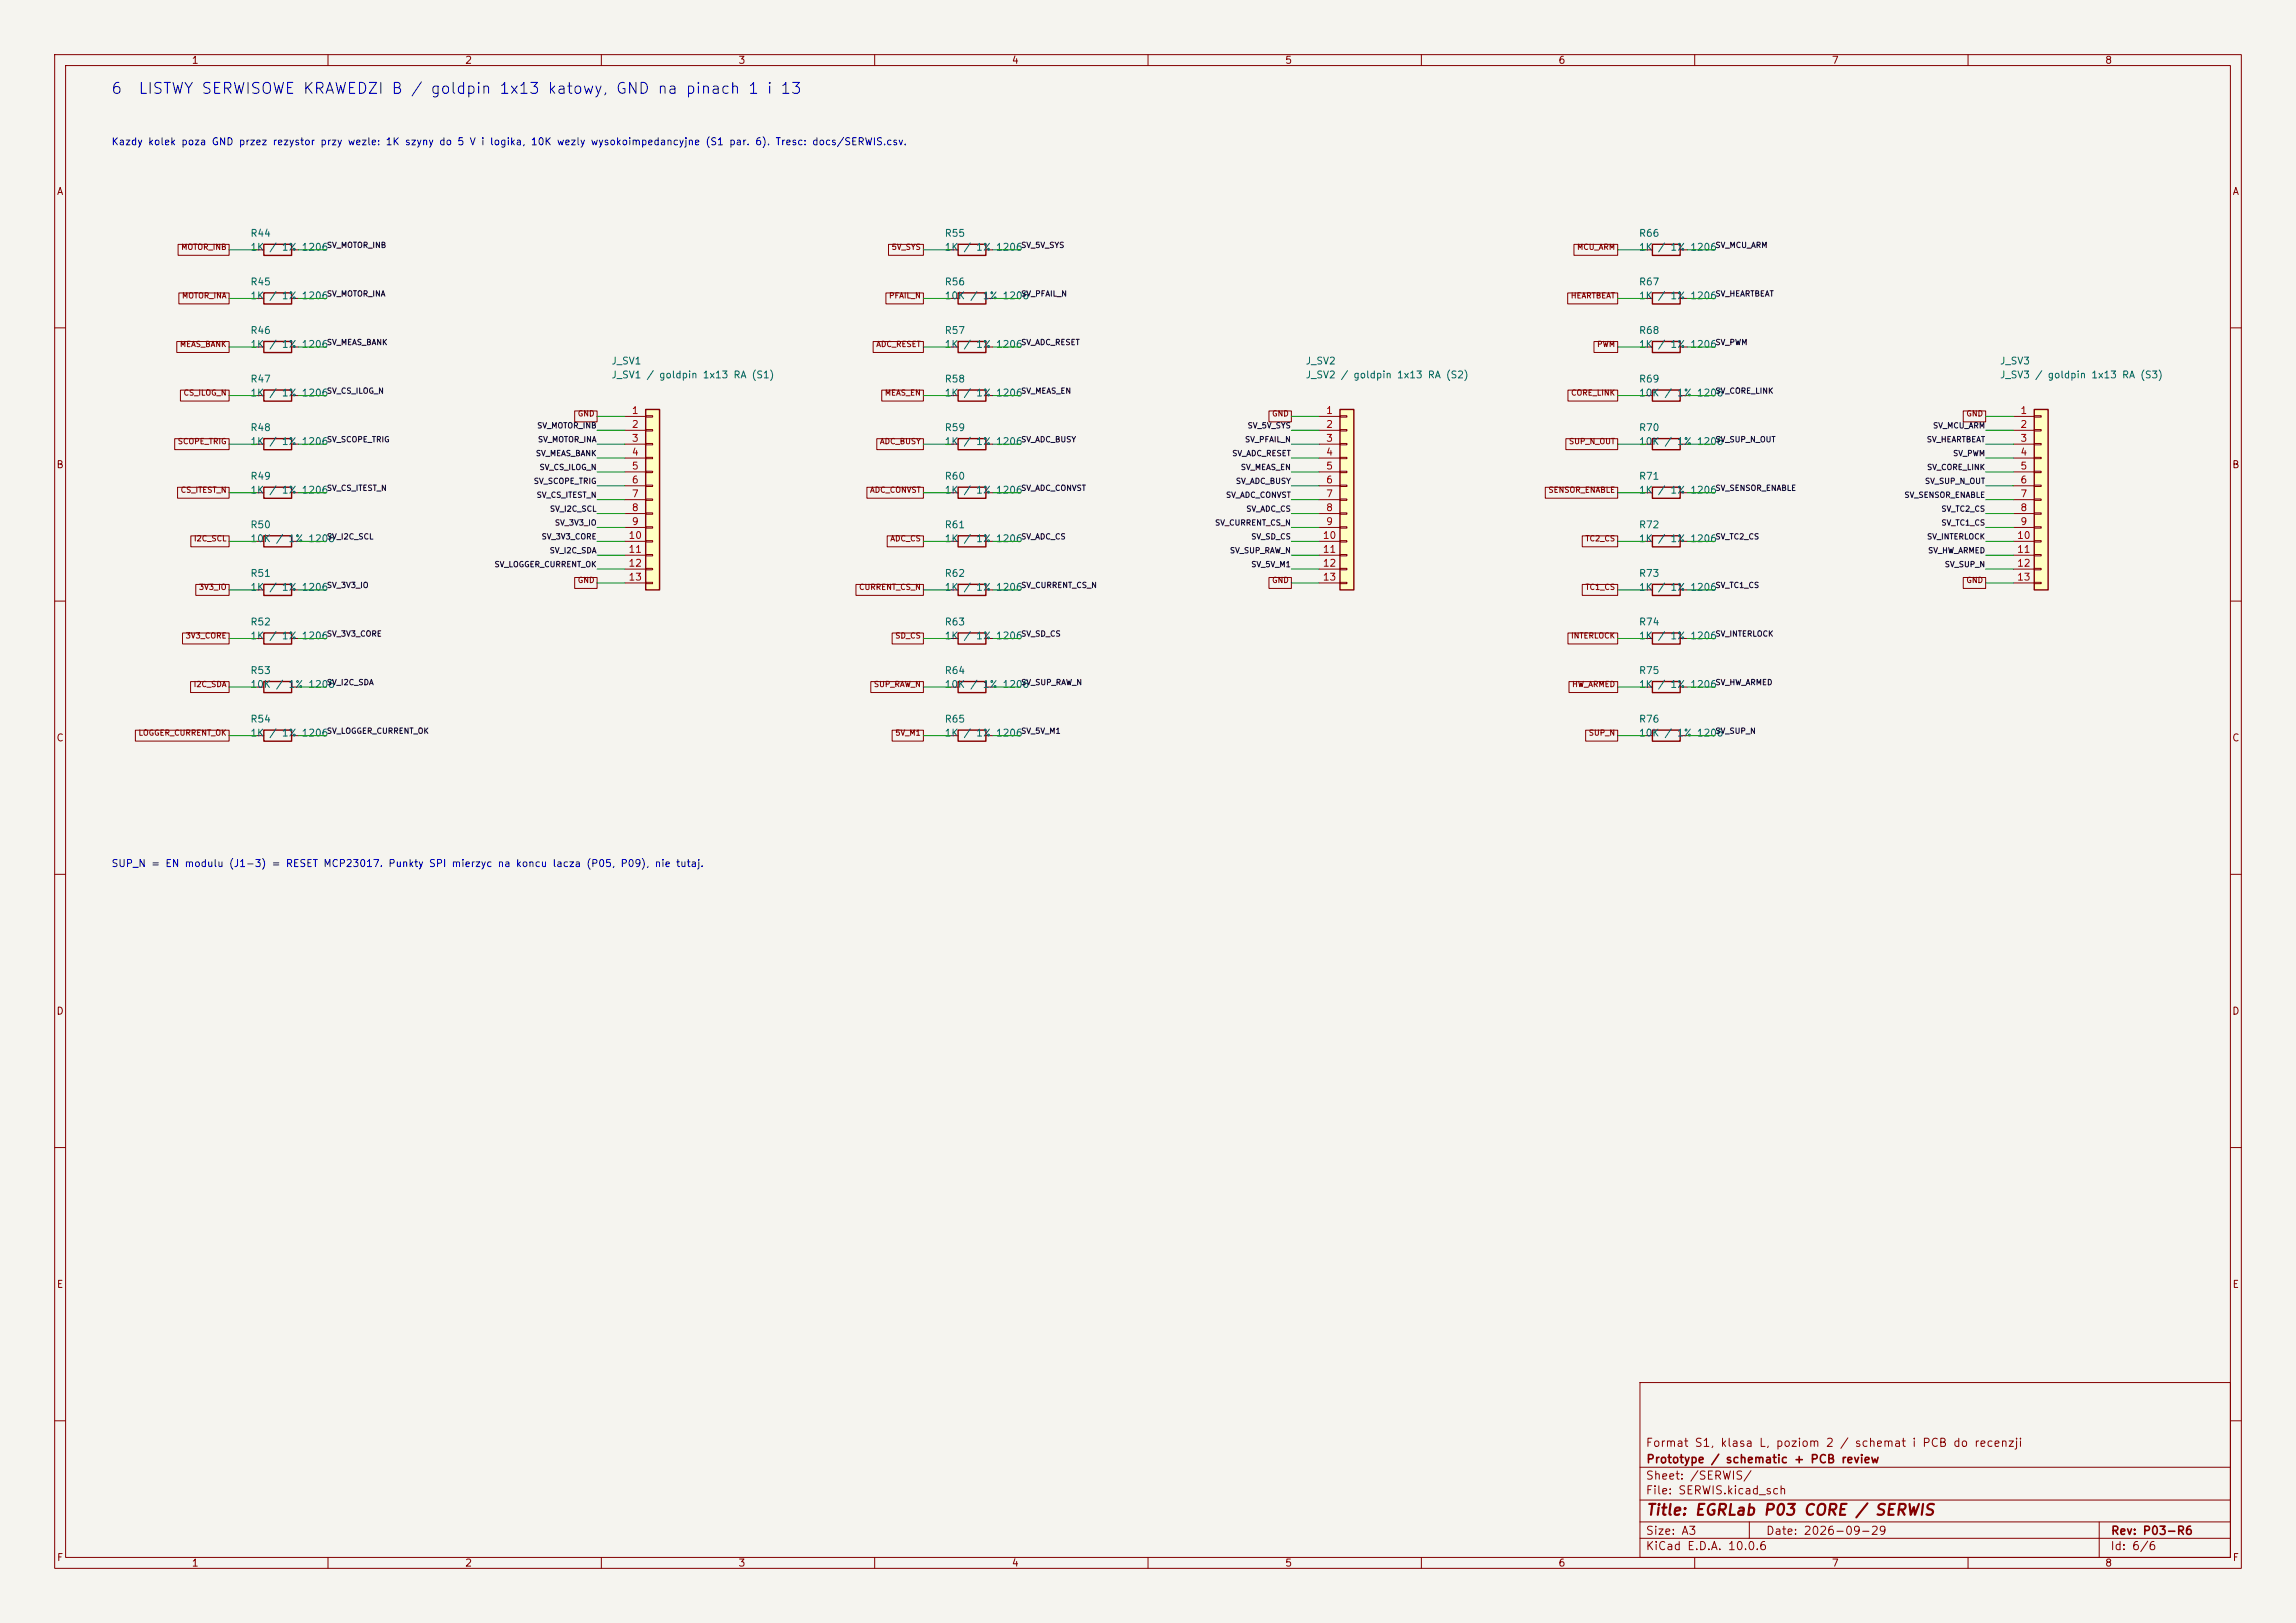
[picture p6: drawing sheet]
<svg xmlns="http://www.w3.org/2000/svg" width="420mm" height="297mm" viewBox="0 0 420 297" stroke-linecap="round" stroke-linejoin="round" font-family="sans-serif">
<defs><g id="words">
<g font-size="2" fill="#0000c2">
<text x="20.2" y="17.7">6</text>
<text x="25.2" y="17.7">LISTWY SERWISOWE KRAWEDZI B / goldpin 1x13 katowy, GND na pinach 1 i 13</text>
</g>
<text font-size="2" fill="#840000" x="301" y="277.8">Title: EGRLab P03 CORE / SERWIS</text>
<g font-size="1.5" fill="#840000">
<text x="300.9" y="265.1">Format S1, klasa L, poziom 2 / schemat i PCB do recenzji</text>
<text x="301" y="268.1">Prototype / schematic + PCB review</text>
<text x="300.9" y="273.8">File: SERWIS.kicad_sch</text>
<text x="300.9" y="271.1">Sheet: /SERWIS/</text>
<text x="300.9" y="281.2">Size: A3</text>
<text x="322.9" y="281.2">Date: 2026-09-29</text>
<text x="386" y="281.2">Rev: P03-R6</text>
<text x="300.9" y="284">KiCad E.D.A. 10.0.6</text>
<text x="385.9" y="284">Id: 6/6</text>
</g>
<g font-size="1.3" fill="#840000">
<text x="35" y="12">1</text>
<text x="85" y="12">2</text>
<text x="135" y="12">3</text>
<text x="185" y="12">4</text>
<text x="235" y="12">5</text>
<text x="285" y="12">6</text>
<text x="335" y="12">7</text>
<text x="385" y="12">8</text>
<text x="10.3" y="36">A</text>
<text x="408.3" y="36">A</text>
<text x="10.2" y="86">B</text>
<text x="408.2" y="86">B</text>
<text x="10.2" y="136">C</text>
<text x="408.2" y="136">C</text>
<text x="10.2" y="186">D</text>
<text x="408.2" y="186">D</text>
<text x="10.3" y="236">E</text>
<text x="408.3" y="236">E</text>
<text x="10.3" y="286">F</text>
<text x="35" y="287">1</text>
<text x="85" y="287">2</text>
<text x="135" y="287">3</text>
<text x="185" y="287">4</text>
<text x="235" y="287">5</text>
<text x="285" y="287">6</text>
<text x="335" y="287">7</text>
<text x="385" y="287">8</text>
<text x="408.3" y="286">F</text>
</g>
<g font-size="1.3" fill="#0000c2">
<text x="20.3" y="26.9">Kazdy kolek poza GND przez rezystor przy wezle: 1K szyny do 5 V i logika, 10K wezly wysokoimpedancyjne (S1 par. 6). Tresc: docs/SERWIS.csv.</text>
<text x="20.3" y="159">SUP_N = EN modulu (J1-3) = RESET MCP23017. Punkty SPI mierzyc na koncu lacza (P05, P09), nie tutaj.</text>
</g>
<g font-size="1.3" fill="#006464">
<text x="45.7" y="43.6">R44</text>
<text x="45.7" y="46.2">1K</text>
<text x="49.2" y="46.2">/ 1% 1206</text>
<text x="172.7" y="43.6">R55</text>
<text x="172.7" y="46.2">1K</text>
<text x="176.2" y="46.2">/ 1% 1206</text>
<text x="299.7" y="43.6">R66</text>
<text x="299.7" y="46.2">1K</text>
<text x="303.2" y="46.2">/ 1% 1206</text>
<text x="45.7" y="52.5">R45</text>
<text x="172.7" y="52.5">R56</text>
<text x="299.7" y="52.5">R67</text>
<text x="45.7" y="55.1">1K</text>
<text x="49.2" y="55.1">/ 1% 1206</text>
<text x="172.7" y="55.1">10K / 1% 1206</text>
<text x="299.7" y="55.1">1K</text>
<text x="303.2" y="55.1">/ 1% 1206</text>
<text x="45.7" y="61.4">R46</text>
<text x="45.7" y="64">1K</text>
<text x="49.2" y="64">/ 1% 1206</text>
<text x="172.7" y="61.4">R57</text>
<text x="172.7" y="64">1K</text>
<text x="176.2" y="64">/ 1% 1206</text>
<text x="299.7" y="61.4">R68</text>
<text x="299.7" y="64">1K</text>
<text x="303.2" y="64">/ 1% 1206</text>
<text x="45.7" y="70.3">R47</text>
<text x="111.7" y="67">J_SV1</text>
<text x="111.7" y="69.5">J_SV1 / goldpin 1x13 RA (S1)</text>
<text x="172.7" y="70.3">R58</text>
<text x="238.7" y="67">J_SV2</text>
<text x="238.7" y="69.5">J_SV2 / goldpin 1x13 RA (S2)</text>
<text x="299.7" y="70.3">R69</text>
<text x="365.7" y="67">J_SV3</text>
<text x="365.7" y="69.5">J_SV3 / goldpin 1x13 RA (S3)</text>
<text x="45.7" y="72.8">1K</text>
<text x="49.2" y="72.8">/ 1% 1206</text>
<text x="172.7" y="72.8">1K</text>
<text x="176.2" y="72.8">/ 1% 1206</text>
<text x="299.7" y="72.8">10K / 1% 1206</text>
<text x="45.7" y="79.2">R48</text>
<text x="45.7" y="81.7">1K</text>
<text x="49.2" y="81.7">/ 1% 1206</text>
<text x="172.7" y="79.2">R59</text>
<text x="172.7" y="81.7">1K</text>
<text x="176.2" y="81.7">/ 1% 1206</text>
<text x="299.7" y="79.2">R70</text>
<text x="299.7" y="81.7">10K / 1% 1206</text>
<text x="45.7" y="88.1">R49</text>
<text x="172.7" y="88.1">R60</text>
<text x="299.7" y="88.1">R71</text>
<text x="45.7" y="90.6">1K</text>
<text x="49.2" y="90.6">/ 1% 1206</text>
<text x="172.7" y="90.6">1K</text>
<text x="176.2" y="90.6">/ 1% 1206</text>
<text x="299.7" y="90.6">1K</text>
<text x="303.2" y="90.6">/ 1% 1206</text>
<text x="45.7" y="97">R50</text>
<text x="45.7" y="99.5">10K / 1% 1206</text>
<text x="172.7" y="97">R61</text>
<text x="172.7" y="99.5">1K</text>
<text x="176.2" y="99.5">/ 1% 1206</text>
<text x="299.7" y="97">R72</text>
<text x="299.7" y="99.5">1K</text>
<text x="303.2" y="99.5">/ 1% 1206</text>
<text x="45.7" y="105.9">R51</text>
<text x="172.7" y="105.9">R62</text>
<text x="299.7" y="105.9">R73</text>
<text x="45.7" y="108.4">1K</text>
<text x="49.2" y="108.4">/ 1% 1206</text>
<text x="172.7" y="108.4">1K</text>
<text x="176.2" y="108.4">/ 1% 1206</text>
<text x="299.7" y="108.4">1K</text>
<text x="303.2" y="108.4">/ 1% 1206</text>
<text x="45.7" y="114.8">R52</text>
<text x="45.7" y="117.3">1K</text>
<text x="49.2" y="117.3">/ 1% 1206</text>
<text x="172.7" y="114.8">R63</text>
<text x="172.7" y="117.3">1K</text>
<text x="176.2" y="117.3">/ 1% 1206</text>
<text x="299.7" y="114.8">R74</text>
<text x="299.7" y="117.3">1K</text>
<text x="303.2" y="117.3">/ 1% 1206</text>
<text x="45.7" y="123.6">R53</text>
<text x="172.7" y="123.6">R64</text>
<text x="299.7" y="123.6">R75</text>
<text x="45.7" y="126.2">10K / 1% 1206</text>
<text x="172.7" y="126.2">10K / 1% 1206</text>
<text x="299.7" y="126.2">1K</text>
<text x="303.2" y="126.2">/ 1% 1206</text>
<text x="45.7" y="132.5">R54</text>
<text x="45.7" y="135.1">1K</text>
<text x="49.2" y="135.1">/ 1% 1206</text>
<text x="172.7" y="132.5">R65</text>
<text x="172.7" y="135.1">1K</text>
<text x="176.2" y="135.1">/ 1% 1206</text>
<text x="299.7" y="132.5">R76</text>
<text x="299.7" y="135.1">10K / 1% 1206</text>
</g>
<g font-size="1.3" fill="#a90000">
<text x="115.5" y="76.1">1</text>
<text x="242.5" y="76.1">1</text>
<text x="369.5" y="76.1">1</text>
<text x="115.5" y="78.6">2</text>
<text x="115.5" y="81.1">3</text>
<text x="115.5" y="83.7">4</text>
<text x="242.5" y="78.6">2</text>
<text x="242.5" y="81.1">3</text>
<text x="242.5" y="83.7">4</text>
<text x="369.5" y="78.6">2</text>
<text x="369.5" y="81.1">3</text>
<text x="369.5" y="83.7">4</text>
<text x="115.5" y="86.2">5</text>
<text x="115.5" y="88.8">6</text>
<text x="242.5" y="86.2">5</text>
<text x="242.5" y="88.8">6</text>
<text x="369.5" y="86.2">5</text>
<text x="369.5" y="88.8">6</text>
<text x="115.5" y="91.3">7</text>
<text x="115.5" y="93.8">8</text>
<text x="242.5" y="91.3">7</text>
<text x="242.5" y="93.8">8</text>
<text x="369.5" y="91.3">7</text>
<text x="369.5" y="93.8">8</text>
<text x="114.9" y="98.9">10</text>
<text x="114.9" y="101.5">11</text>
<text x="115.5" y="96.4">9</text>
<text x="241.9" y="98.9">10</text>
<text x="241.9" y="101.5">11</text>
<text x="242.5" y="96.4">9</text>
<text x="368.9" y="98.9">10</text>
<text x="368.9" y="101.5">11</text>
<text x="369.5" y="96.4">9</text>
<text x="114.9" y="104">12</text>
<text x="114.9" y="106.5">13</text>
<text x="241.9" y="104">12</text>
<text x="241.9" y="106.5">13</text>
<text x="368.9" y="104">12</text>
<text x="368.9" y="106.5">13</text>
</g>
<g font-size="1" fill="#840000">
<text x="33" y="46">MOTOR_INB</text>
<text x="163" y="46">5V_SYS</text>
<text x="288.4" y="46">MCU_ARM</text>
<text x="33.2" y="54.9">MOTOR_INA</text>
<text x="162.5" y="54.9">PFAIL_N</text>
<text x="287.2" y="54.9">HEARTBEAT</text>
<text x="32.8" y="63.7">MEAS_BANK</text>
<text x="160.2" y="63.7">ADC_RESET</text>
<text x="292" y="63.7">PWM</text>
<text x="33.5" y="72.6">CS_ILOG_N</text>
<text x="105.6" y="76.4">GND</text>
<text x="161.8" y="72.6">MEAS_EN</text>
<text x="232.6" y="76.4">GND</text>
<text x="287.3" y="72.6">CORE_LINK</text>
<text x="359.6" y="76.4">GND</text>
<text x="32.4" y="81.5">SCOPE_TRIG</text>
<text x="160.9" y="81.5">ADC_BUSY</text>
<text x="286.9" y="81.5">SUP_N_OUT</text>
<text x="33" y="90.4">CS_ITEST_N</text>
<text x="159" y="90.4">ADC_CONVST</text>
<text x="283.1" y="90.4">SENSOR_ENABLE</text>
<text x="35.4" y="99.3">I2C_SCL</text>
<text x="162.8" y="99.3">ADC_CS</text>
<text x="289.9" y="99.3">TC2_CS</text>
<text x="105.6" y="106.9">GND</text>
<text x="232.6" y="106.9">GND</text>
<text x="359.6" y="106.9">GND</text>
<text x="36.3" y="108.2">3V3_IO</text>
<text x="157" y="108.2">CURRENT_CS_N</text>
<text x="289.9" y="108.2">TC1_CS</text>
<text x="33.9" y="117.1">3V3_CORE</text>
<text x="163.7" y="117.1">SD_CS</text>
<text x="287.3" y="117.1">INTERLOCK</text>
<text x="35.3" y="126">I2C_SDA</text>
<text x="159.8" y="126">SUP_RAW_N</text>
<text x="287.5" y="126">HW_ARMED</text>
<text x="25.2" y="134.9">LOGGER_CURRENT_OK</text>
<text x="163.7" y="134.9">5V_M1</text>
<text x="290.5" y="134.9">SUP_N</text>
</g>
<g font-size="1" fill="#0f0f0f">
<text x="59.7" y="45.6">SV_MOTOR_INB</text>
<text x="186.7" y="45.6">SV_5V_SYS</text>
<text x="313.7" y="45.6">SV_MCU_ARM</text>
<text x="59.7" y="54.5">SV_MOTOR_INA</text>
<text x="186.7" y="54.5">SV_PFAIL_N</text>
<text x="313.7" y="54.5">SV_HEARTBEAT</text>
<text x="59.7" y="63.4">SV_MEAS_BANK</text>
<text x="186.7" y="63.4">SV_ADC_RESET</text>
<text x="313.7" y="63.4">SV_PWM</text>
<text x="59.7" y="72.3">SV_CS_ILOG_N</text>
<text x="186.7" y="72.3">SV_MEAS_EN</text>
<text x="313.7" y="72.3">SV_CORE_LINK</text>
<text x="59.7" y="81.2">SV_SCOPE_TRIG</text>
<text x="97.9" y="83.7">SV_MEAS_BANK</text>
<text x="98.2" y="78.6">SV_MOTOR_INB</text>
<text x="98.3" y="81.2">SV_MOTOR_INA</text>
<text x="186.7" y="81.2">SV_ADC_BUSY</text>
<text x="225.3" y="83.7">SV_ADC_RESET</text>
<text x="227.6" y="81.2">SV_PFAIL_N</text>
<text x="228.1" y="78.6">SV_5V_SYS</text>
<text x="313.7" y="81.2">SV_SUP_N_OUT</text>
<text x="352.4" y="81.2">SV_HEARTBEAT</text>
<text x="353.5" y="78.6">SV_MCU_ARM</text>
<text x="357.2" y="83.7">SV_PWM</text>
<text x="97.5" y="88.8">SV_SCOPE_TRIG</text>
<text x="98.6" y="86.3">SV_CS_ILOG_N</text>
<text x="226" y="88.8">SV_ADC_BUSY</text>
<text x="226.9" y="86.3">SV_MEAS_EN</text>
<text x="352" y="88.8">SV_SUP_N_OUT</text>
<text x="352.4" y="86.3">SV_CORE_LINK</text>
<text x="59.7" y="90.1">SV_CS_ITEST_N</text>
<text x="98.1" y="91.3">SV_CS_ITEST_N</text>
<text x="100.5" y="93.9">SV_I2C_SCL</text>
<text x="186.7" y="90.1">SV_ADC_CONVST</text>
<text x="224.2" y="91.3">SV_ADC_CONVST</text>
<text x="227.9" y="93.9">SV_ADC_CS</text>
<text x="313.7" y="90.1">SV_SENSOR_ENABLE</text>
<text x="348.3" y="91.3">SV_SENSOR_ENABLE</text>
<text x="355" y="93.9">SV_TC2_CS</text>
<text x="59.7" y="99">SV_I2C_SCL</text>
<text x="99" y="99">SV_3V3_CORE</text>
<text x="100.4" y="101.5">SV_I2C_SDA</text>
<text x="101.4" y="96.4">SV_3V3_IO</text>
<text x="186.7" y="99">SV_ADC_CS</text>
<text x="222.2" y="96.4">SV_CURRENT_CS_N</text>
<text x="224.9" y="101.5">SV_SUP_RAW_N</text>
<text x="228.8" y="99">SV_SD_CS</text>
<text x="313.7" y="99">SV_TC2_CS</text>
<text x="352.4" y="99">SV_INTERLOCK</text>
<text x="352.6" y="101.5">SV_HW_ARMED</text>
<text x="355" y="96.4">SV_TC1_CS</text>
<text x="59.7" y="107.8">SV_3V3_IO</text>
<text x="90.4" y="104">SV_LOGGER_CURRENT_OK</text>
<text x="186.7" y="107.8">SV_CURRENT_CS_N</text>
<text x="228.8" y="104">SV_5V_M1</text>
<text x="313.7" y="107.8">SV_TC1_CS</text>
<text x="355.6" y="104">SV_SUP_N</text>
<text x="59.7" y="116.7">SV_3V3_CORE</text>
<text x="186.7" y="116.7">SV_SD_CS</text>
<text x="313.7" y="116.7">SV_INTERLOCK</text>
<text x="59.7" y="125.6">SV_I2C_SDA</text>
<text x="186.7" y="125.6">SV_SUP_RAW_N</text>
<text x="313.7" y="125.6">SV_HW_ARMED</text>
<text x="59.7" y="134.5">SV_LOGGER_CURRENT_OK</text>
<text x="186.7" y="134.5">SV_5V_M1</text>
<text x="313.7" y="134.5">SV_SUP_N</text>
</g>
</g></defs>
<path d="M0 0h420v297h-420z" fill="#f5f4ef" stroke="#f5f4ef" stroke-width=".18"/>
<g fill="none" stroke="#840000" stroke-width=".18">
<path d="M10 10h400v277h-400zM12 12h396v273h-396zM60 10v2M110 10v2M160 10v2M210 10v2M260 10v2M310 10v2M360 10v2M10 60h2M408 60h2M174 81.3h1.3"/>
<path d="M180.3 81.3h1.3M10 110h2M408 110h2M10 160h2M408 160h2M10 210h2M408 210h2M300 253h108v32h-108zM10 260h2M300 278.5h108M300 274.5h108M300 268.5h108"/>
<path d="M320 278.5v3M384 278.5v6.5M408 260h2M60 285v2M110 285v2M160 285v2M210 285v2M260 285v2M300 281.5h108M310 285v2M360 285v2"/>
</g>
<path d="M175.3 80.3h5v2h-5z" fill="none" stroke="#840000" stroke-width=".25"/>
<path d="M372.1 74.9h2.5v33.1h-2.5z" fill="#ffffc2"/>
<g fill="none" stroke="#840000" stroke-width=".25">
<path d="M175.3 53.6h5v2h-5zM175.3 44.7h5v2h-5zM48.3 71.4h5v2h-5zM175.3 62.5h5v2h-5zM175.3 71.4h5v2h-5zM372.1 74.9h2.5v33.1h-2.5zM48.3 80.3h5v2h-5zM48.3 89.2h5v2h-5zM302.3 98h5v2.1h-5zM302.3 115.8h5v2.1h-5zM302.3 106.9h5v2.1h-5zM48.3 133.6h5v2h-5z"/>
<path d="M175.3 133.6h5v2h-5z"/>
</g>
<g fill="none" stroke="#840000" stroke-width=".18">
<path d="M174 54.6h1.3M174 45.7h1.3M180.3 54.6h1.3M180.3 45.7h1.3M47 72.4h1.3M53.3 72.4h1.3M174 63.5h1.3M174 72.4h1.3M180.3 63.5h1.3M180.3 72.4h1.3M368.3 76.2h3.8M368.3 78.7h3.8"/>
<path d="M372.1 76.1h1.3v.2h-1.3zM372.1 78.6h1.3v.3h-1.3zM47 81.3h1.3M47 90.2h1.3M53.3 81.3h1.3M53.3 90.2h1.3M301 99.1h1.3M307.3 99.1h1.3M368.3 81.3h3.8M368.3 83.8h3.8M368.3 86.4h3.8M368.3 88.9h3.8"/>
<path d="M368.3 91.4h3.8M368.3 94h3.8M368.3 96.5h3.8M368.3 99.1h3.8M372.1 81.2h1.3v.2h-1.3zM372.1 83.7h1.3v.2h-1.3zM372.1 86.2h1.3v.3h-1.3zM372.1 88.8h1.3v.2h-1.3zM372.1 91.3h1.3v.3h-1.3zM372.1 93.9h1.3v.2h-1.3zM372.1 96.4h1.3v.2h-1.3zM372.1 98.9h1.3v.3h-1.3z"/>
<path d="M301 116.8h1.3M301 108h1.3M307.3 116.8h1.3M307.3 108h1.3M368.3 101.6h3.8M368.3 104.1h3.8M368.3 106.7h3.8M372.1 101.5h1.3v.2h-1.3zM372.1 104h1.3v.3h-1.3zM372.1 106.6h1.3v.2h-1.3zM47 134.6h1.3M53.3 134.6h1.3"/>
<path d="M174 134.6h1.3M180.3 134.6h1.3"/>
</g>
<path d="M118.1 74.9h2.5v33.1h-2.5z" fill="#ffffc2"/>
<path d="M118.1 74.9h2.5v33.1h-2.5zM175.3 124.7h5v2h-5z" fill="none" stroke="#840000" stroke-width=".25"/>
<g fill="none" stroke="#840000" stroke-width=".18">
<path d="M114.3 76.2h3.8M114.3 78.7h3.8M118.1 76.1h1.3v.2h-1.3zM118.1 78.6h1.3v.3h-1.3zM114.3 81.3h3.8M114.3 83.8h3.8M114.3 86.4h3.8M114.3 88.9h3.8M114.3 91.4h3.8M114.3 94h3.8M114.3 96.5h3.8M114.3 99.1h3.8"/>
<path d="M118.1 81.2h1.3v.2h-1.3zM118.1 83.7h1.3v.2h-1.3zM118.1 86.2h1.3v.3h-1.3zM118.1 88.8h1.3v.2h-1.3zM118.1 91.3h1.3v.3h-1.3zM118.1 93.9h1.3v.2h-1.3zM118.1 96.4h1.3v.2h-1.3zM118.1 98.9h1.3v.3h-1.3zM114.3 101.6h3.8M114.3 104.1h3.8M114.3 106.7h3.8M118.1 101.5h1.3v.2h-1.3z"/>
<path d="M118.1 104h1.3v.3h-1.3zM118.1 106.6h1.3v.2h-1.3zM174 125.7h1.3M180.3 125.7h1.3"/>
</g>
<path d="M245.1 74.9h2.5v33.1h-2.5z" fill="#ffffc2"/>
<g fill="none" stroke="#840000" stroke-width=".25">
<path d="M48.3 53.6h5v2h-5zM48.3 44.7h5v2h-5zM302.3 53.6h5v2h-5zM302.3 44.7h5v2h-5zM48.3 62.5h5v2h-5zM245.1 74.9h2.5v33.1h-2.5zM302.3 62.5h5v2h-5zM302.3 71.4h5v2h-5zM48.3 98h5v2.1h-5zM175.3 98h5v2.1h-5zM175.3 89.2h5v2h-5zM302.3 80.3h5v2h-5z"/>
<path d="M302.3 89.2h5v2h-5zM48.3 115.8h5v2.1h-5zM48.3 106.9h5v2.1h-5zM175.3 115.8h5v2.1h-5zM175.3 106.9h5v2.1h-5zM48.3 124.7h5v2h-5zM302.3 124.7h5v2h-5zM302.3 133.6h5v2h-5z"/>
</g>
<g fill="none" stroke="#840000" stroke-width=".18">
<path d="M32.6 44.7h9.3v2h-9.3zM32.7 53.6h9.2v2h-9.2zM47 54.6h1.3M47 45.7h1.3M53.3 54.6h1.3M53.3 45.7h1.3M162.1 53.6h6.8v2h-6.8zM162.5 44.7h6.4v2h-6.4zM286.8 53.6h9.1v2h-9.1zM287.9 44.7h8v2h-8zM301 54.6h1.3M301 45.7h1.3"/>
<path d="M307.3 54.6h1.3M307.3 45.7h1.3M32.3 62.5h9.6v2h-9.6zM33 71.4h8.9v2h-8.9zM47 63.5h1.3M53.3 63.5h1.3M105.1 75.2h4.1v2h-4.1zM159.7 62.5h9.2v2h-9.2zM161.3 71.4h7.6v2h-7.6zM232.1 75.2h4.1v2h-4.1zM241.3 76.2h3.8M241.3 78.7h3.8"/>
<path d="M245.1 76.1h1.3v.2h-1.3zM245.1 78.6h1.3v.3h-1.3zM286.8 71.4h9.1v2h-9.1zM291.6 62.5h4.3v2h-4.3zM301 63.5h1.3M301 72.4h1.3M307.3 63.5h1.3M307.3 72.4h1.3M359.1 75.2h4.1v2h-4.1zM32 80.3h9.9v2h-9.9zM32.5 89.2h9.4v2h-9.4zM34.9 98.1h7v2h-7z"/>
<path d="M47 99.1h1.3M53.3 99.1h1.3M158.6 89.2h10.3v2h-10.3zM160.4 80.3h8.5v2h-8.5zM162.3 98.1h6.6v2h-6.6zM174 99.1h1.3M174 90.2h1.3M180.3 99.1h1.3M180.3 90.2h1.3M241.3 81.3h3.8M241.3 83.8h3.8M241.3 86.4h3.8"/>
<path d="M241.3 88.9h3.8M241.3 91.4h3.8M241.3 94h3.8M241.3 96.5h3.8M241.3 99.1h3.8M245.1 81.2h1.3v.2h-1.3zM245.1 83.7h1.3v.2h-1.3zM245.1 86.2h1.3v.3h-1.3zM245.1 88.8h1.3v.2h-1.3zM245.1 91.3h1.3v.3h-1.3zM245.1 93.9h1.3v.2h-1.3zM245.1 96.4h1.3v.2h-1.3z"/>
<path d="M245.1 98.9h1.3v.3h-1.3zM282.7 89.2h13.2v2h-13.2zM286.4 80.3h9.5v2h-9.5zM289.4 98.1h6.5v2h-6.5zM301 81.3h1.3M301 90.2h1.3M307.3 81.3h1.3M307.3 90.2h1.3M33.4 115.8h8.5v2h-8.5zM35.8 106.9h6.1v2.1h-6.1zM47 116.8h1.3M47 108h1.3"/>
<path d="M53.3 116.8h1.3M53.3 108h1.3M105.1 105.7h4.1v2h-4.1zM156.6 106.9h12.3v2.1h-12.3zM163.2 115.8h5.7v2h-5.7zM174 116.8h1.3M174 108h1.3M180.3 116.8h1.3M180.3 108h1.3M232.1 105.7h4.1v2h-4.1zM241.3 101.6h3.8M241.3 104.1h3.8"/>
<path d="M241.3 106.7h3.8M245.1 101.5h1.3v.2h-1.3zM245.1 104h1.3v.3h-1.3zM245.1 106.6h1.3v.2h-1.3zM286.8 115.8h9.1v2h-9.1zM289.4 106.9h6.5v2.1h-6.5zM359.1 105.7h4.1v2h-4.1zM24.8 133.6h17.1v2h-17.1zM34.9 124.7h7v2h-7zM47 125.7h1.3M53.3 125.7h1.3M159.3 124.7h9.6v2h-9.6z"/>
<path d="M163.2 133.6h5.7v2h-5.7zM287 124.7h8.9v2h-8.9zM290.1 133.6h5.8v2h-5.8zM301 125.7h1.3M301 134.6h1.3M307.3 125.7h1.3M307.3 134.6h1.3"/>
</g>
<g fill="none" stroke="#009600" stroke-width=".18">
<path d="M41.9 54.6h5.1M41.9 45.7h5.1M54.6 54.6h5.1M54.6 45.7h5.1M168.9 54.6h5.1M168.9 45.7h5.1M181.6 54.6h5.1M181.6 45.7h5.1M295.9 54.6h5.1M295.9 45.7h5.1M308.6 54.6h5.1M308.6 45.7h5.1"/>
<path d="M41.9 63.5h5.1M41.9 72.4h5.1M54.6 63.5h5.1M54.6 72.4h5.1M109.2 78.7h5.1M109.2 76.2h5.1M168.9 63.5h5.1M168.9 72.4h5.1M181.6 63.5h5.1M181.6 72.4h5.1M236.2 78.7h5.1M236.2 76.2h5.1"/>
<path d="M295.9 63.5h5.1M295.9 72.4h5.1M308.6 63.5h5.1M308.6 72.4h5.1M363.2 78.7h5.1M363.2 76.2h5.1M41.9 99.1h5.1M41.9 81.3h5.1M41.9 90.2h5.1M54.6 99.1h5.1M54.6 81.3h5.1M54.6 90.2h5.1"/>
<path d="M109.2 99.1h5.1M109.2 81.3h5.1M109.2 83.8h5.1M109.2 96.5h5.1M109.2 88.9h5.1M109.2 86.4h5.1M109.2 94h5.1M109.2 91.4h5.1M168.9 99.1h5.1M168.9 81.3h5.1M168.9 90.2h5.1M181.6 99.1h5.1"/>
<path d="M181.6 81.3h5.1M181.6 90.2h5.1M236.2 99.1h5.1M236.2 81.3h5.1M236.2 83.8h5.1M236.2 96.5h5.1M236.2 88.9h5.1M236.2 86.4h5.1M236.2 94h5.1M236.2 91.4h5.1M295.9 99.1h5.1M295.9 81.3h5.1"/>
<path d="M295.9 90.2h5.1M308.6 99.1h5.1M308.6 81.3h5.1M308.6 90.2h5.1M363.2 99.1h5.1M363.2 81.3h5.1M363.2 83.8h5.1M363.2 96.5h5.1M363.2 88.9h5.1M363.2 86.4h5.1M363.2 94h5.1M363.2 91.4h5.1"/>
<path d="M41.9 116.8h5.1M41.9 108h5.1M54.6 116.8h5.1M54.6 108h5.1M109.2 101.6h5.1M109.2 104.1h5.1M109.2 106.7h5.1M168.9 116.8h5.1M168.9 108h5.1M181.6 116.8h5.1M181.6 108h5.1M236.2 101.6h5.1"/>
<path d="M236.2 104.1h5.1M236.2 106.7h5.1M295.9 116.8h5.1M295.9 108h5.1M308.6 116.8h5.1M308.6 108h5.1M363.2 101.6h5.1M363.2 104.1h5.1M363.2 106.7h5.1M41.9 125.7h5.1M41.9 134.6h5.1M54.6 125.7h5.1"/>
<path d="M54.6 134.6h5.1M168.9 125.7h5.1M168.9 134.6h5.1M181.6 125.7h5.1M181.6 134.6h5.1M295.9 125.7h5.1M295.9 134.6h5.1M308.6 125.7h5.1M308.6 134.6h5.1"/>
</g>
<use href="#words"/>
</svg>
